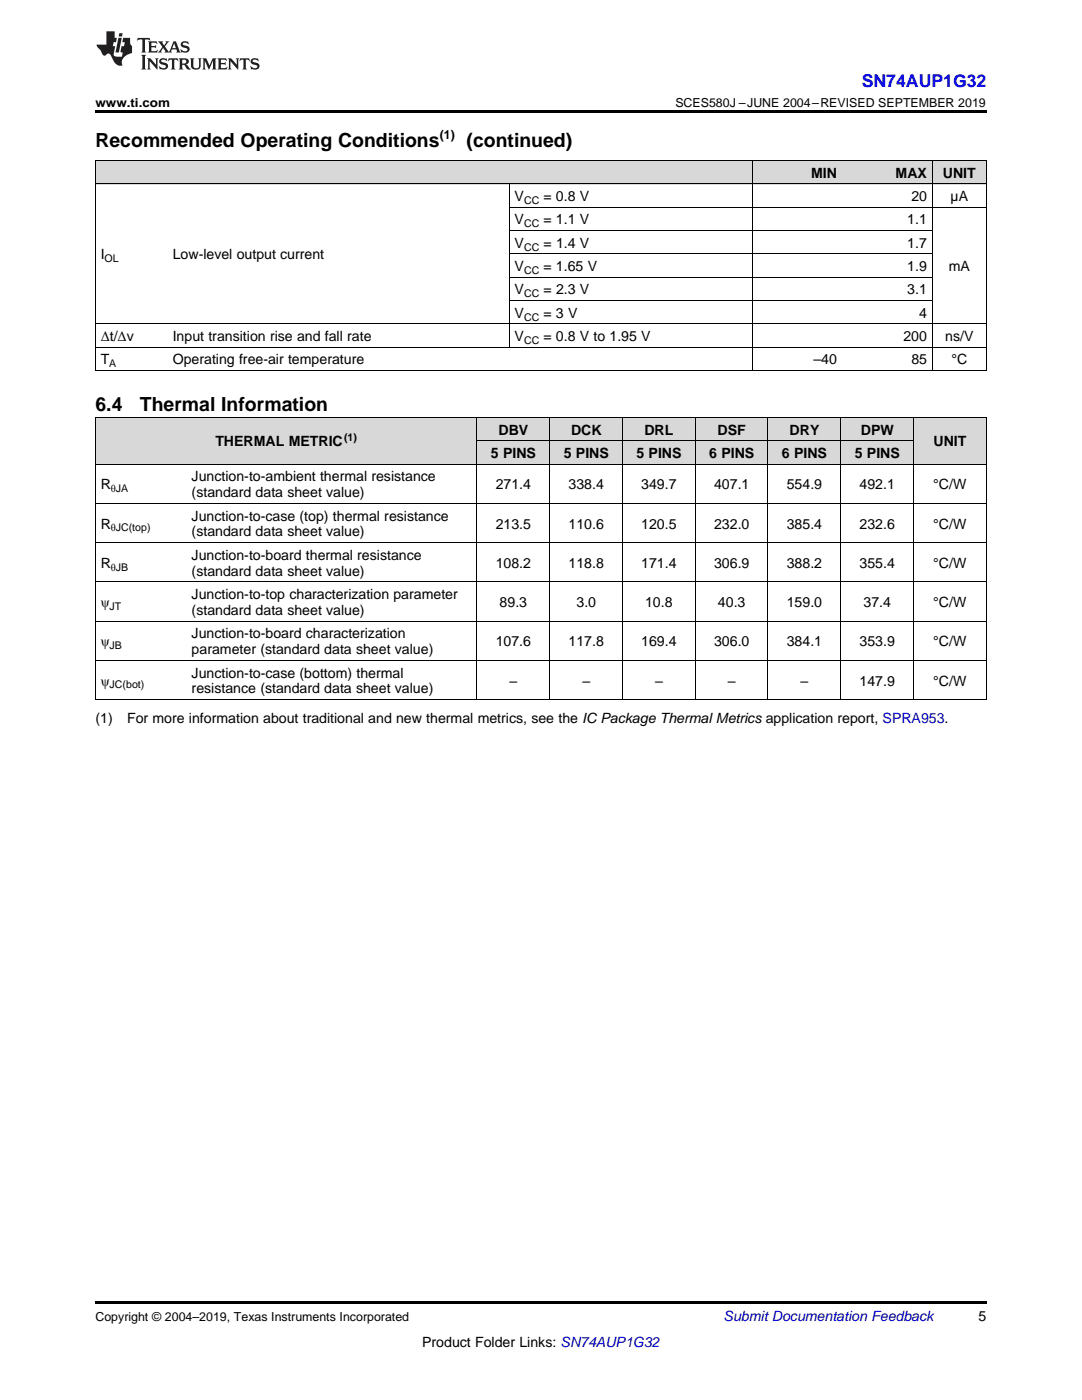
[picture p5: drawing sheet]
<svg xmlns="http://www.w3.org/2000/svg" width="216mm" height="279mm" viewBox="0 0 216 279" stroke-linecap="round" stroke-linejoin="round" font-family="sans-serif">
<defs><g id="words">
<g font-size="3.9">
<text x="19" y="29.3">Recommended Operating Conditions</text>
<text x="93.1" y="29.3">(continued)</text>
<text x="19" y="82.1">6.4</text>
<text x="27.9" y="82.1">Thermal Information</text>
</g>
<text font-size="3.5" fill="#00f" x="171.9" y="17.3">SN74AUP1G32</text>
<g font-size="2.8">
<text x="161.9" y="35.5">MIN</text>
<text x="178.7" y="35.5">MAX</text>
<text x="188.1" y="35.5">UNIT</text>
<text x="102.7" y="40.1">V</text>
<text x="108.4" y="40.1">= 0.8 V</text>
<text x="181.9" y="40.1">20</text>
<text x="189.7" y="40.1">µA</text>
<text x="102.7" y="44.8">V</text>
<text x="108.4" y="44.8">= 1.1 V</text>
<text x="181" y="44.8">1.1</text>
<text x="20.1" y="51.8">I</text>
<text x="34.5" y="51.8">Low-level output current</text>
<text x="102.7" y="49.5">V</text>
<text x="108.5" y="49.5">= 1.4 V</text>
<text x="181" y="49.5">1.7</text>
<text x="102.7" y="54.1">V</text>
<text x="102.7" y="58.8">V</text>
<text x="108.4" y="54.1">= 1.65 V</text>
<text x="108.5" y="58.8">= 2.3 V</text>
<text x="181" y="54.1">1.9</text>
<text x="181" y="58.8">3.1</text>
<text x="189.3" y="54.1">mA</text>
<text x="102.7" y="63.4">V</text>
<text x="108.4" y="63.4">= 3 V</text>
<text x="183.4" y="63.4">4</text>
<text x="20.1" y="68.1">Δt/Δv</text>
<text x="34.5" y="68.1">Input transition rise and fall rate</text>
<text x="102.7" y="68.1">V</text>
<text x="108.4" y="68.1">= 0.8 V to 1.95 V</text>
<text x="180.3" y="68.1">200</text>
<text x="188.6" y="68.1">ns/V</text>
<text x="20.1" y="72.7">T</text>
<text x="34.5" y="72.7">Operating free-air temperature</text>
<text x="162.3" y="72.7">–40</text>
<text x="181.9" y="72.7">85</text>
<text x="189.8" y="72.7">°C</text>
<text x="43" y="89.1">THERMAL METRIC</text>
<text x="99.5" y="86.7">DBV</text>
<text x="113.9" y="86.7">DCK</text>
<text x="128.6" y="86.7">DRL</text>
<text x="143.2" y="86.7">DSF</text>
<text x="157.6" y="86.7">DRY</text>
<text x="171.8" y="86.7">DPW</text>
<text x="186.3" y="89.1">UNIT</text>
<text x="98" y="91.4">5 PINS</text>
<text x="112.5" y="91.4">5 PINS</text>
<text x="127" y="91.4">5 PINS</text>
<text x="141.5" y="91.4">6 PINS</text>
<text x="156" y="91.4">6 PINS</text>
<text x="170.6" y="91.4">5 PINS</text>
<text x="20.1" y="97.6">R</text>
<text x="38.2" y="96.1">Junction-to-ambient thermal resistance</text>
<text x="38.2" y="99.2">(standard data sheet value)</text>
<text x="98.9" y="97.6">271.4</text>
<text x="113.5" y="97.6">338.4</text>
<text x="128" y="97.6">349.7</text>
<text x="142.5" y="97.6">407.1</text>
<text x="157" y="97.6">554.9</text>
<text x="171.5" y="97.6">492.1</text>
<text x="186.2" y="97.6">°C/W</text>
<text x="20.1" y="105.5">R</text>
<text x="38.2" y="103.9">Junction-to-case (top) thermal resistance</text>
<text x="38.2" y="107.1">(standard data sheet value)</text>
<text x="98.9" y="105.5">213.5</text>
<text x="113.5" y="105.5">110.6</text>
<text x="128" y="105.5">120.5</text>
<text x="142.5" y="105.5">232.0</text>
<text x="157" y="105.5">385.4</text>
<text x="171.5" y="105.5">232.6</text>
<text x="186.2" y="105.5">°C/W</text>
<text x="20.1" y="113.3">R</text>
<text x="38.2" y="111.7">Junction-to-board thermal resistance</text>
<text x="98.9" y="113.3">108.2</text>
<text x="113.5" y="113.3">118.8</text>
<text x="128" y="113.3">171.4</text>
<text x="142.5" y="113.3">306.9</text>
<text x="157" y="113.3">388.2</text>
<text x="171.5" y="113.3">355.4</text>
<text x="186.2" y="113.3">°C/W</text>
<text x="38.2" y="114.9">(standard data sheet value)</text>
<text x="38.2" y="119.6">Junction-to-top characterization parameter</text>
<text x="20.1" y="121.1">ψ</text>
<text x="38.2" y="122.7">(standard data sheet value)</text>
<text x="99.7" y="121.1">89.3</text>
<text x="115" y="121.1">3.0</text>
<text x="128.7" y="121.1">10.8</text>
<text x="143.3" y="121.1">40.3</text>
<text x="157" y="121.1">159.0</text>
<text x="172.3" y="121.1">37.4</text>
<text x="186.2" y="121.1">°C/W</text>
<text x="20.1" y="129">ψ</text>
<text x="38.2" y="127.4">Junction-to-board characterization</text>
<text x="38.2" y="130.6">parameter (standard data sheet value)</text>
<text x="98.9" y="129">107.6</text>
<text x="113.5" y="129">117.8</text>
<text x="128" y="129">169.4</text>
<text x="142.5" y="129">306.0</text>
<text x="157" y="129">384.1</text>
<text x="171.5" y="129">353.9</text>
<text x="186.2" y="129">°C/W</text>
<text x="20.1" y="136.8">ψ</text>
<text x="38.2" y="135.2">Junction-to-case (bottom) thermal</text>
<text x="101.7" y="136.8">–</text>
<text x="116.2" y="136.8">–</text>
<text x="130.7" y="136.8">–</text>
<text x="145.2" y="136.8">–</text>
<text x="159.7" y="136.8">–</text>
<text x="171.5" y="136.8">147.9</text>
<text x="186.2" y="136.8">°C/W</text>
<text x="38.2" y="138.4">resistance (standard data sheet value)</text>
<text x="19" y="144.3">(1)</text>
<text x="25.4" y="144.3">For more information about traditional and new thermal metrics, see the IC Package Thermal Metrics application report, SPRA953.</text>
<text x="195.3" y="263.6">5</text>
<text x="84.2" y="268.9">Product Folder Links: SN74AUP1G32</text>
</g>
<text font-size="2.8" fill="#0000c8" x="144.4" y="263.6">Submit Documentation Feedback</text>
<g font-size="2.5">
<text x="19" y="21.4">www.ti.com</text>
<text x="134.8" y="21.4">SCES580J –JUNE 2004–REVISED SEPTEMBER 2019</text>
<text x="87.8" y="27.7">(1)</text>
<text x="19" y="263.6">Copyright © 2004–2019, Texas Instruments Incorporated</text>
</g>
<g font-size="2.1">
<text x="104.6" y="40.7">CC</text>
<text x="104.6" y="45.4">CC</text>
<text x="20.9" y="52.4">OL</text>
<text x="104.6" y="50">CC</text>
<text x="104.6" y="54.7">CC</text>
<text x="104.6" y="59.3">CC</text>
<text x="104.6" y="64">CC</text>
<text x="104.6" y="68.7">CC</text>
<text x="21.8" y="73.3">A</text>
<text x="68.7" y="87.9">(1)</text>
<text x="22.1" y="98.2">θJA</text>
<text x="22.1" y="106">θJC(top)</text>
<text x="22.1" y="113.9">θJB</text>
<text x="21.9" y="121.7">JT</text>
<text x="21.9" y="129.5">JB</text>
<text x="21.9" y="137.4">JC(bot)</text>
</g>
</g></defs>
<g fill="#d8d8d8">
<path d="M19 83.4h18.2v9.3h-18.2z"/>
<path d="M37.2 83.4h58v9.3h-58z"/>
<path d="M182.3 83.4h14.5v9.3h-14.5z"/>
<path d="M95.2 88h14.5v4.7h-14.5z"/>
<path d="M109.7 88h14.5v4.7h-14.5z"/>
<path d="M124.2 88h14.6v4.7h-14.6z"/>
<path d="M138.8 88h14.5v4.7h-14.5z"/>
<path d="M153.3 88h14.5v4.7h-14.5z"/>
<path d="M167.8 88h14.5v4.7h-14.5z"/>
<path d="M95.2 83.4h14.5v4.6h-14.5z"/>
<path d="M109.7 83.4h14.5v4.6h-14.5z"/>
<path d="M124.2 83.4h14.6v4.6h-14.6z"/>
<path d="M138.8 83.4h14.5v4.6h-14.5z"/>
<path d="M153.3 83.4h14.5v4.6h-14.5z"/>
<path d="M167.8 83.4h14.5v4.6h-14.5z"/>
<path d="M19 32.1h14.4v4.7h-14.4z"/>
<path d="M33.4 32.1h68.2v4.7h-68.2z"/>
<path d="M101.6 32.1h48.5v4.7h-48.5z"/>
<path d="M150.1 32.1h18v4.7h-18z"/>
<path d="M168.1 32.1h18v4.7h-18z"/>
<path d="M186.1 32.1h10.7v4.7h-10.7z"/>
</g>
<g fill="#000">
<path d="M19 22h177.8v.5h-177.8zM19 74h.2zM101.5 74h.1zM150 74h.1zM168 74h.1zM185.9 74h.2zM196.7 74h.1zM19 139.6l.2 .1zM95.1 139.6l.1 .1zM109.6 139.6l.1 .1zM124.1 139.6l.1 .1zM138.7 139.6l.1 .1z"/>
<path d="M153.2 139.6l.1 .1zM167.7 139.6l.1 .1zM182.2 139.6l.1 .1zM196.7 139.6l.1 .1zM19 259.7h177.8v.5h-177.8z"/>
</g>
<g fill="none" stroke="#000" stroke-width=".2">
<path d="M19 36.7h177.8M19 32h177.8M19.1 32.1v41.9M101.6 36.7v32.7M150.1 32.1v41.9M186 32.1v41.9M196.8 32.1v41.9M101.6 60h84.5M101.6 55.3h84.5M101.6 50.7h84.5M101.6 46h84.5M101.6 41.4h95.2"/>
<path d="M19 74h177.8M19 69.3h177.8M19 64.6h177.8M19 92.6h177.8M19 83.3h177.8M19.1 83.3v56.4M95.2 83.3v56.4M95.2 88h87.1M109.7 83.3v56.4M124.2 83.3v56.4M138.7 83.3v56.4M153.2 83.3v56.4"/>
<path d="M167.8 83.3v56.4M182.3 83.3v56.4M196.8 83.3v56.4M19 116.1h177.8M19 108.3h177.8M19 100.5h177.8M19 139.6h177.8M19 131.8h177.8M19 123.9h177.8"/>
</g>
<g fill="#231f20">
<path d="M27.5 7.6l-.1 .5 .4-.2h.6v.1v2.1l-.2 .4h1l-.3-.4v-2.1l.1-.1h.5l.5 .2-.2-.5zM29.5 8.3l.2 .3v1.5l-.2 .4h1.8l.2-.6a1.04 1.04 0 0 1-1.3 .2v-.7h.6l.3 .2v-.6l-.3 .2h-.6v-.6l.8-.1 .4 .3-.2-.5zM31.5 8.3l.9 1.1-.9 1.1h.8l-.2-.2 .5-.7 .4 .7-.2 .2h1.5l-.1-.2 .1-.4h.9l.1 .4-.2 .2h1l-.3-.3-.7-1.9h-.5l-.9 2-.8-1 .9-1h-.8l.1 .3-.3 .5-.4-.6 .2-.2zM34.7 8.6l.4 1h-.7zM36.3 8.4a.63 .63 0 0 0-.2 .7 .63 .63 0 0 0 .6 .4l.6 .2 .1 .2a.75 .75 0 0 1-.7 .4 .75 .75 0 0 1-.6-.5l.1 .7 .1-.1a1.11 1.11 0 0 0 1.5-.6 1.13 1.13 0 0 0-1.2-.8l-.1-.4a1.04 1.04 0 0 1 1.2 .2l-.2-.5-.1 .1-.5-.2zM28.2 10.9l.2 .4v2.2l-.2 .4h1l-.3-.4v-2.2l.3-.4zM29.3 11.6l.3 .4v1.5l-.3 .4h.8l-.2-.4v-1.3l1.5 1.7v-1.9l.2-.4h-.7l.2 .4v.9l-1.1-1.3zM32 11.8a.62 .62 0 0 0-.2 .7 .62 .62 0 0 0 .6 .4l.6 .1 .1 .3a.76 .76 0 0 1-.7 .3 .76 .76 0 0 1-.6-.4l.1 .7 .1-.1a1.11 1.11 0 0 0 1.5-.6 1.13 1.13 0 0 0-1.2-.8l-.1-.4a1.04 1.04 0 0 1 1.2 .2l-.2-.6-.1 .1-.5-.1zM33.7 11.6l-.2 .6a.61 .61 0 0 1 .8-.3v1.6l-.2 .4h.9l-.2-.4v-1.6a.63 .63 0 0 1 .8 .3l-.2-.6zM35.6 11.6l.3 .4v1.5l-.3 .4h1l-.2-.2v-.8l.5 .2a.76 .76 0 0 0 1.2 .7l-1-1a.58 .58 0 0 0 .6-.5 .58 .58 0 0 0-.5-.6zM36.4 11.9h.1a.45 .45 0 0 1 .5 .1 .45 .45 0 0 1 .1 .5l-.7 .2zM37.9 11.6l.2 .2a2.17 2.17 0 0 0 .3 1.9 .99 .99 0 0 0 1.6-.6v-1.1l.2-.4h-.7l.2 .2a1.92 1.92 0 0 1-.2 1.8 .6 .6 0 0 1-.9-.5v-1.1l.2-.4zM40.4 11.6l.2 .4v1.5l-.2 .4h.7l-.2-.4v-1.4l.8 1.8 .8-1.8v1.4l-.2 .4h.9l-.2-.4v-1.5l.2-.4h-.8l-.6 1.5-.6-1.5zM43.4 11.6l.2 .4v1.5l-.2 .4h1.8l.2-.6a1.04 1.04 0 0 1-1.3 .1v-.6h.5l.4 .2v-.6l-.4 .2h-.5v-.7h.8l.3 .3-.1-.6zM45.5 11.6l.2 .4v1.5l-.2 .4h.7l-.2-.4v-1.3l1.5 1.7v-1.9l.2-.4h-.7l.2 .4v.9l-1.1-1.3zM47.9 11.6l-.1 .6a.61 .61 0 0 1 .8-.3v1.6l-.3 .4h1l-.3-.4 .1-1.6a.63 .63 0 0 1 .7 .3l-.1-.6zM50.2 11.8a.62 .62 0 0 0-.2 .7 .62 .62 0 0 0 .6 .4l.6 .1 .2 .3a.76 .76 0 0 1-.8 .3 .76 .76 0 0 1-.6-.4l.1 .7 .2-.1a1.11 1.11 0 0 0 1.5-.6 1.13 1.13 0 0 0-1.3-.8l-.1-.4a1.04 1.04 0 0 1 1.2 .2l-.1-.6-.2 .1-.5-.1z"/>
<path d="M21.2 6.3v2.6h-1.9l.1 .4 .7 .9a.91 .91 0 0 0 1 .8 .56 .56 0 0 1 .5-.3 .56 .56 0 0 1 .5 .3l.4 .8a1.53 1.53 0 0 0 1.9 1.2 1.54 1.54 0 0 1 1-2.1l.9-.3v-1.4a1.52 1.52 0 0 1-.3-1.6h-1.4l-.2 .8h.5l-.2 .8h-.4l-.2 1v.2l.4 .1-.2 .8a1.93 1.93 0 0 1-1.6-.3l.3-1.8h-.5l.2-.8h.4l.2-.8h-.4v-1.3zM23.6 7.6l-.6 2.9h.7l.6-2.9zM23.8 6.6l-.1 .7h.6l.2-.7z"/>
</g>
<use href="#words"/>
</svg>
